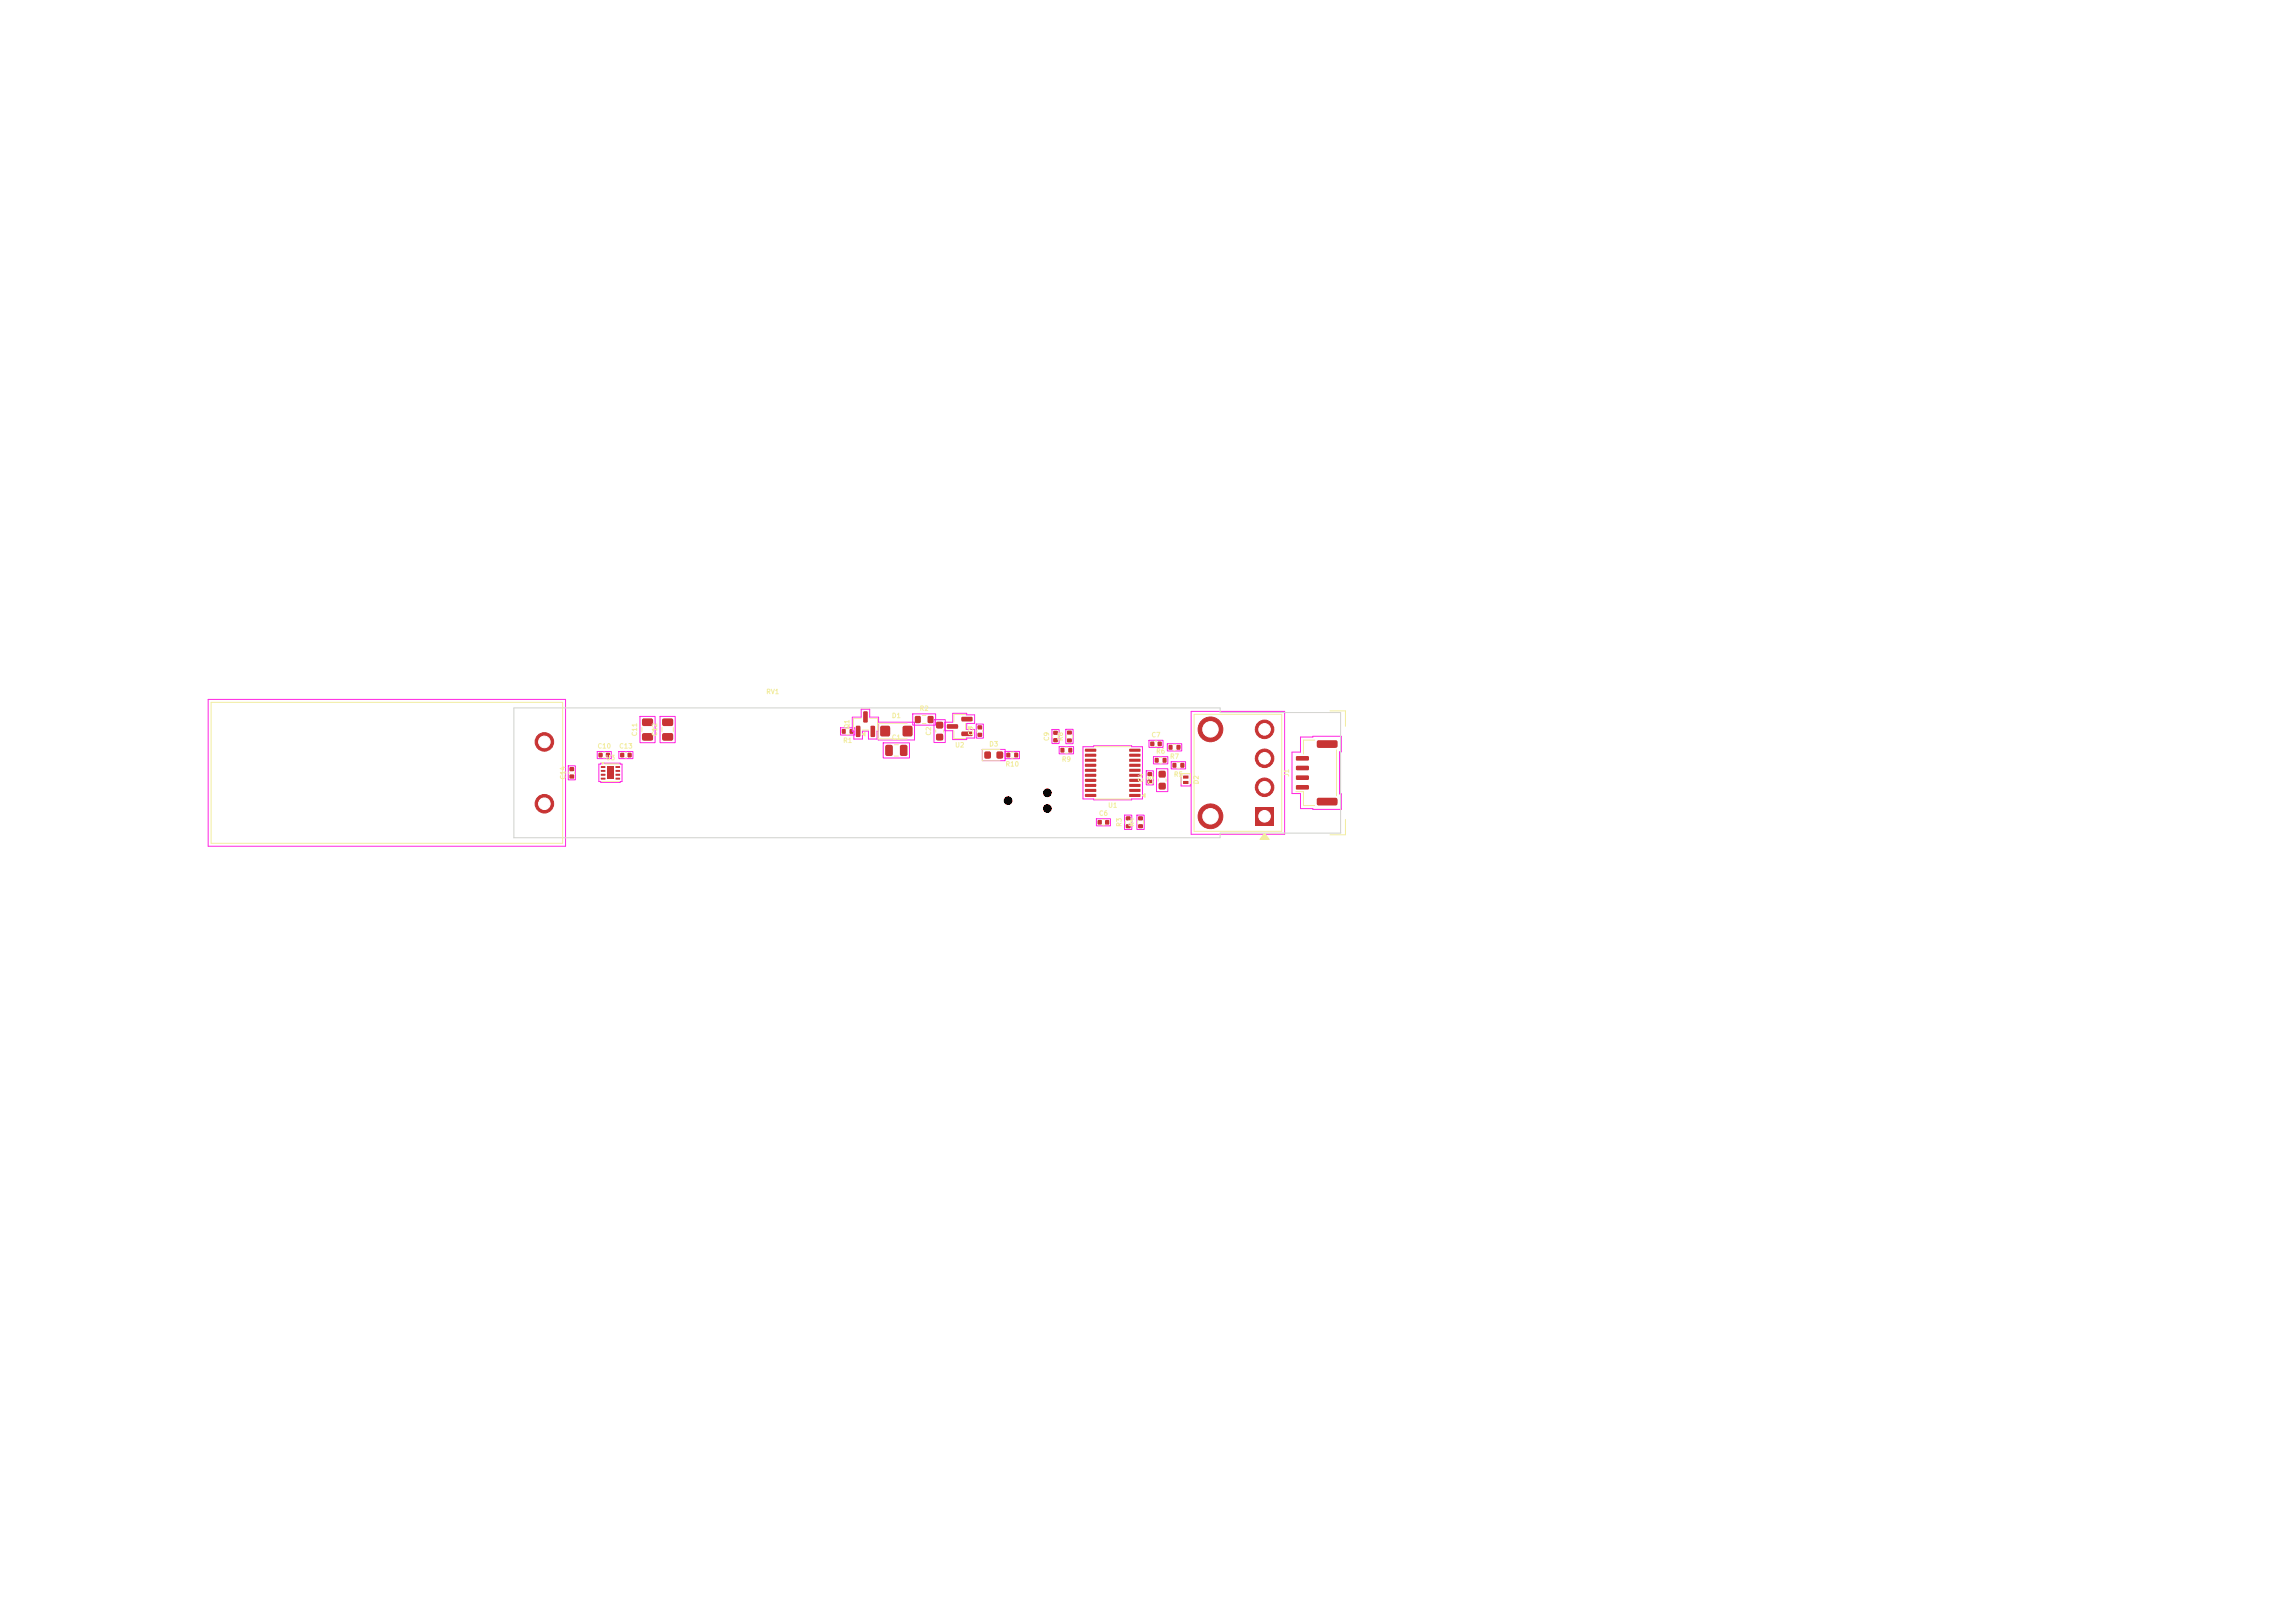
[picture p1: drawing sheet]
<svg xmlns="http://www.w3.org/2000/svg" width="297mm" height="210mm" viewBox="0 0 297 210" stroke-linecap="round" stroke-linejoin="round" font-family="sans-serif">
<defs><g id="words">
<g font-size=".6" fill="#f2eda1">
<text x="99.1" y="90">RV1</text>
<text x="82.6" y="95.3" transform="rotate(-90 82.6 95.3)">C11</text>
<text x="85.2" y="95.3" transform="rotate(-90 85.2 95.3)">C12</text>
<text x="110.1" y="94.4" transform="rotate(-90 110.1 94.4)">Q1</text>
<text x="115.4" y="93.1">D1</text>
<text x="115.4" y="95.9">C1</text>
<text x="119" y="92.1">R2</text>
<text x="120.6" y="95.2" transform="rotate(-90 120.6 95.2)">C2</text>
<text x="126.1" y="95.2" transform="rotate(-90 126.1 95.2)">C3</text>
<text x="135.9" y="95.9" transform="rotate(-90 135.9 95.9)">C9</text>
<text x="137.7" y="95.9" transform="rotate(-90 137.7 95.9)">R8</text>
<text x="149" y="95.5">C7</text>
<text x="73.3" y="100.9" transform="rotate(-90 73.3 100.9)">C14</text>
<text x="77.3" y="97">C10</text>
<text x="78.3" y="98.5">U3</text>
<text x="80.1" y="97">C13</text>
<text x="109.1" y="96.3">R1</text>
<text x="123.5" y="96.9">U2</text>
<text x="128" y="96.7">D3</text>
<text x="130.1" y="99.3">R10</text>
<text x="137.4" y="98.7">R9</text>
<text x="148.1" y="101.3" transform="rotate(-90 148.1 101.3)">C4</text>
<text x="149.4" y="101.6" transform="rotate(-90 149.4 101.6)">C5</text>
<text x="149.6" y="97.7">R6</text>
<text x="151.4" y="98.3">R7</text>
<text x="151.9" y="100.6">R5</text>
<text x="155.3" y="101.5" transform="rotate(-90 155.3 101.5)">D2</text>
<text x="167" y="100.6" transform="rotate(-90 167 100.6)">J1</text>
<text x="142.2" y="105.7">C6</text>
<text x="143.3" y="104.7">U1</text>
<text x="145.3" y="107" transform="rotate(-90 145.3 107)">R3</text>
<text x="146.9" y="107" transform="rotate(-90 146.9 107)">R4</text>
</g>
</g></defs>
<g fill="#c83434">
<path d="M77.8 99.1h.5v.2l-.5 .1z"/>
<path d="M77.8 99.6h.5v.2l-.5 .1z"/>
<path d="M77.8 100.1h.5v.2l-.5 .1z"/>
<path d="M77.8 100.6h.5v.2l-.5 .1z"/>
<path d="M79.7 100.6h.5v.2l-.5 .1z"/>
<path d="M79.7 100.1h.5v.2l-.5 .1z"/>
<path d="M79.7 99.6h.5v.2l-.5 .1z"/>
<path d="M79.7 99.1h.5v.2l-.5 .1z"/>
<path d="M78.5 99.2h.9v1.6h-.9z"/>
<path d="M118.4 92.7h.7v.8h-.7z"/>
<path d="M120.1 92.7h.7v.8h-.7z"/>
<path d="M148.5 100.9h.6v.5h-.6z"/>
<path d="M148.5 99.9h.6v.5h-.6z"/>
<path d="M85.7 94.9h.2h1.1l.1 .2v.6l-.2 .2-1.1-.1-.1-.2z"/>
<path d="M85.7 93h.2h1.1l.1 .2v.6l-.2 .2-1.1-.1-.1-.2z"/>
<path d="M80.3 97.4h.5v.6h-.5z"/>
<path d="M81.2 97.4h.5v.6h-.5z"/>
<path d="M77.5 97.4h.5v.6h-.5z"/>
<path d="M78.4 97.4h.5v.6h-.5z"/>
<path d="M110 94.4h.4v.5h-.4z"/>
<path d="M109 94.4h.4v.5h-.4z"/>
<path d="M150 101.3h.1h.7l.1 .2-.1 .6-.2 .1-.6-.1-.1-.1z"/>
<path d="M150 99.8l.1-.1 .7 .1 .1 .2-.1 .6h-.2h-.6l-.1-.2z"/>
<path d="M148.9 96h.5v.5h-.5z"/>
<path d="M149.8 96h.5v.5h-.5z"/>
<path d="M162.4 104.4h2.4v2.4h-2.4z"/>
</g>
<g fill="#c83434" stroke="#c83434" stroke-width=".13">
<circle cx="163.6" cy="94.4" r="1.2"/>
<circle cx="163.7" cy="98.1" r="1.2"/>
<circle cx="156.6" cy="94.4" r="1.6"/>
<circle cx="156.6" cy="105.6" r="1.6"/>
<circle cx="70.5" cy="104" r="1.2"/>
<circle cx="70.5" cy="96" r="1.2"/>
<circle cx="163.7" cy="101.9" r="1.2"/>
</g>
<g fill="#c83434">
<path d="M146.2 102.8l1.3-.1 .1 .4h-1.4z"/>
<path d="M146.2 102.1h1.3l.1 .3-1.4 .1z"/>
<path d="M146.2 101.5l1.3-.1 .1 .4h-1.4z"/>
<path d="M146.2 100.8h1.3l.1 .3-1.4 .1z"/>
<path d="M146.2 100.2l1.3-.1 .1 .4h-1.4z"/>
<path d="M146.2 99.5h1.3l.1 .3-1.4 .1z"/>
<path d="M146.2 98.9l1.3-.1 .1 .4h-1.4z"/>
<path d="M146.2 98.2h1.3l.1 .3-1.4 .1z"/>
<path d="M146.2 97.6l1.3-.1 .1 .4h-1.4z"/>
<path d="M146.2 96.9h1.3l.1 .3-1.4 .1z"/>
<path d="M140.4 96.9h1.4l.1 .3-1.4 .1z"/>
<path d="M140.4 97.6l1.4-.1 .1 .4h-1.4z"/>
<path d="M140.4 98.2h1.4l.1 .3-1.4 .1z"/>
<path d="M140.4 98.9l1.4-.1 .1 .4h-1.4z"/>
<path d="M140.4 99.5h1.4l.1 .3-1.4 .1z"/>
<path d="M140.4 100.2l1.4-.1 .1 .4h-1.4z"/>
<path d="M140.4 100.8h1.4l.1 .3-1.4 .1z"/>
<path d="M140.4 101.5l1.4-.1 .1 .4h-1.4z"/>
<path d="M140.4 102.1h1.4l.1 .3-1.4 .1z"/>
<path d="M140.4 102.8l1.4-.1 .1 .4h-1.4z"/>
<path d="M142.1 106.1h.5v.6h-.5z"/>
<path d="M143 106.1h.5v.6h-.5z"/>
<path d="M152.3 96.4h.4v.6h-.4z"/>
<path d="M151.3 96.4h.4v.6h-.4z"/>
<path d="M73.7 100.2h.6v.5h-.6z"/>
<path d="M73.7 99.3h.6v.5h-.6z"/>
<path d="M147.3 106.7h.6v.4h-.6z"/>
<path d="M147.3 105.7h.6v.4h-.6z"/>
<path d="M126.5 94.8h.6v.5h-.6z"/>
<path d="M126.5 93.9h.6v.5h-.6z"/>
<path d="M149.5 98.1h.4v.6h-.4z"/>
<path d="M150.5 98.1h.4v.6h-.4z"/>
<path d="M121.2 95l.1-.1 .7 .1 .1 .2-.1 .6h-.2h-.6l-.1-.2z"/>
<path d="M121.2 93.4h.1h.7l.1 .2-.1 .6-.2 .1-.6-.1-.1-.1z"/>
<path d="M124.4 94.7h1.4l.1 .1v.4l-.2 .1-1.2-.1-.1-.1z"/>
<path d="M124.4 92.8h1.4l.1 .1v.4l-.2 .1-1.2-.1-.1-.1z"/>
<path d="M122.6 93.7h1.3l.1 .2v.3l-.1 .1h-1.3l-.1-.1z"/>
<path d="M138.3 96.8h.4v.6h-.4z"/>
<path d="M137.3 96.8h.4v.6h-.4z"/>
<path d="M138.1 95.6h.6v.4h-.6z"/>
<path d="M138.1 94.6h.6v.4h-.6z"/>
<path d="M152.8 98.7h.4v.6h-.4z"/>
<path d="M151.8 98.7h.4v.6h-.4z"/>
<path d="M136.3 95.5h.6v.5h-.6z"/>
<path d="M136.3 94.6h.6v.5h-.6z"/>
<path d="M114 94l.1-.1 1 .1 .1 .2-.1 1-.2 .1-.9-.1-.1-.1z"/>
<path d="M116.9 94l.1-.1 1 .1 .1 .2-.1 1-.2 .1-.9-.1-.1-.1z"/>
<path d="M83.1 94.9h.2h1.1l.1 .2v.6l-.2 .2-1.1-.1-.1-.2z"/>
<path d="M83.1 93h.2h1.1l.1 .2v.6l-.2 .2-1.1-.1-.1-.2z"/>
<path d="M114.6 96.4h.7l.2 .1v1.1l-.1 .2h-.6l-.2-.1-.1-1.1z"/>
<path d="M116.5 96.4h.7l.2 .1v1.1l-.1 .2h-.6l-.2-.1-.1-1.1z"/>
<path d="M145.7 106.7h.6v.4h-.6z"/>
<path d="M145.7 105.7h.6v.4h-.6z"/>
<path d="M110.8 93.9h.4l.1 .1v1.2v.2h-.4l-.1-.1z"/>
<path d="M112.7 93.9h.4l.1 .1v1.2v.2h-.4l-.1-.1z"/>
<path d="M111.7 92.1l.4-.1 .2 .1v1.3l-.1 .1h-.4l-.1-.1z"/>
<path d="M127.4 97.3h.8v.8h-.8z"/>
<path d="M129 97.3h.8v.8h-.8z"/>
<path d="M167.7 101.6h1.6l.1 .1v.4l-.2 .1h-1.4l-.1-.2z"/>
<path d="M167.7 100.4l1.6-.1 .1 .2v.3l-.2 .1h-1.4l-.1-.1z"/>
<path d="M167.7 99.1h1.6l.1 .1v.4l-.2 .1h-1.4l-.1-.2z"/>
<path d="M167.7 97.9l1.6-.1 .1 .2v.3l-.2 .1h-1.4l-.1-.1z"/>
<path d="M170.5 103.3l.1-.1h2.3l.2 .3v.6l-.3 .1h-2.2l-.2-.2z"/>
<path d="M170.5 95.8h.1h2.3l.2 .2v.6l-.3 .2h-2.2l-.2-.3z"/>
<path d="M153.1 100.4h.7v.3h-.7z"/>
<path d="M153.1 101.1h.7v.3h-.7z"/>
<path d="M131.3 97.4h.4v.6h-.4z"/>
<path d="M130.3 97.4h.4v.6h-.4z"/>
</g>
<g fill="none" stroke="#ff26e2" stroke-width=".13">
<path d="M26.9 90.5h46.3v19h-46.3zM73.5 99.1h1v1.8h-1zM77.3 97.2h1.8v1h-1.8zM77.5 98.9h.2v-.1h2.5v.1h.3v2.2h-.3v.2h-2.5v-.2h-.2zM80.1 97.2h1.8v1h-1.8zM82.8 92.7h2v3.4h-2zM85.4 92.7h2v3.4h-2zM108.8 94.2h1.8v.9h-1.8zM110.3 92.8h1.1v-1h1.1v1h1.2v1.8h-.2v1h-1.1v-1h-.8v1h-1.1v-1h-.2zM113.6 93.5h4.7v2.3h-4.7zM114.3 96.1h3.4v2h-3.4zM118.1 92.4h3v1.4h-3z"/>
<path d="M120.9 93.1h1.4v3h-1.4zM123.3 92.3h1.8v.2h1v1.1h-1v.8h1v1.1h-1v.2h-1.8v-1.1h-1v-1.1h1zM126.3 93.7h1v1.8h-1zM127.1 97h3v1.4h-3zM130.1 97.2h1.8v1h-1.8zM136.1 94.4h1v1.8h-1zM137.1 96.6h1.8v.9h-1.8zM137.9 94.4h1v1.8h-1zM140.1 96.6h1.5v-.1h4.8v.1h1.4v6.8h-1.4v.1h-4.8v-.1h-1.5zM148.3 99.7h1v1.9h-1zM148.7 95.8h1.8v.9h-1.8zM149.3 97.9h1.8v.9h-1.8z"/>
<path d="M149.7 99.5h1.4v2.9h-1.4zM151.1 96.2h1.8v1h-1.8zM151.6 98.6h1.8v.9h-1.8zM154.1 92.1h12.2v15.9h-12.2zM168.3 95.4h1.6v-.1h3.7v2h-.3v5.4h.3v2h-3.7v-.1h-1.6v-1.9h-1.1v-5.4h1.1zM141.9 105.9h1.8v1h-1.8zM145.5 105.5h1v1.8h-1zM147.1 105.5h1v1.8h-1zM152.8 100.1h1.2v1.6h-1.2z"/>
</g>
<path d="M66.5 91.6h91.4v.6h15.6v15.6h-15.6v.6h-91.4z" fill="none" stroke="#d0d2cd" stroke-width=".13"/>
<path d="M77.9 98.7h.2l-.1 .2zM78.3 98.9h1.8M77.9 101.1h2.2" fill="none" stroke="#f2eda1" stroke-width=".13"/>
<path d="M77.9 98.7h.2l-.1 .2z" fill="#f2eda1"/>
<g fill="none" stroke="#f2eda1" stroke-width=".13">
<path d="M27.3 90.9h45.5v18.2h-45.5zM78.1 97.3h.2M78.1 98.1h.2M80.9 97.3h.2M80.9 98.1h.2M85.7 94.1v.6M87.1 94.1v.6M109.5 94.3h.4M109.5 95h.4M119.4 92.6h.4M119.4 93.6h.4M149.5 95.9h.2"/>
<path d="M149.5 96.6h.2M154.5 92.4h11.4v15.2h-11.4zM172.1 92h2v2M148.4 100.5v.3M149.2 100.5v.3M149.9 100.8v.3M150.9 100.8v.3M163.6 107.8l.7 .8h-1.3zM174.1 106v2h-2"/>
</g>
<path d="M163.6 107.8l.7 .8h-1.3z" fill="#f2eda1"/>
<path d="M141.7 96.6h4.6M141.7 103.4h4.6M147.9 102.9l.3-.2v.5z" fill="none" stroke="#f2eda1" stroke-width=".13"/>
<path d="M147.9 102.9l.3-.2v.5z" fill="#f2eda1"/>
<g fill="none" stroke="#f2eda1" stroke-width=".13">
<path d="M73.6 99.9v.2M74.4 99.9v.2M121.1 94.5v.2M122.1 94.5v.2M123.4 94.6v1l1.6-.1M125 92.5l-1.6-.1v1M125 93.6v.8M125.3 94.1h.4l-.2 .3zM126.4 94.5v.2M127.2 94.5v.2M150 98h.4M150 98.8h.4"/>
<path d="M151.8 96.3h.4M151.8 97.1h.4M142.7 106h.2M142.7 106.8h.2M147.2 106.2v.4M148 106.2v.4"/>
</g>
<path d="M125.3 94.1h.4l-.2 .3z" fill="#f2eda1"/>
<g fill="none" stroke="#f2eda1" stroke-width=".13">
<path d="M83.1 94.1v.6M84.5 94.1v.6M111.4 92.9h-1l.1 1.6M111.6 94.5h.8M111.6 95l.3-.2v.4zM112.6 92.9h1l-.1 1.6M115.7 96.4h.6M115.7 97.8h.6M117.4 93.6h-3.8v2h3.8M136.2 95.2v.2M137 95.2v.2M137.8 96.7h.4"/>
<path d="M137.8 97.5h.4M138 95.1v.4M138.8 95.1v.4M152.3 98.6h.4M152.3 99.4h.4M145.6 106.2v.4M146.4 106.2v.4"/>
</g>
<path d="M111.6 95l.3-.2v.4z" fill="#f2eda1"/>
<path d="M129.4 97h-2.3v1.4h2.3M130.8 97.3h.4M130.8 98.1h.4M170.1 95.8h-1.4v1.8M173 97v6M152.8 101.4v-1.3h1.3v1.3M167.7 102.4h1v1.8h1.4" fill="none" stroke="#f2eda1" stroke-width=".13"/>
<g fill="#fff" stroke="#fff" stroke-width=".13">
<circle cx="163.6" cy="105.6" r=".75"/>
<circle cx="163.7" cy="94.4" r=".75"/>
<circle cx="163.7" cy="98.1" r=".75"/>
<circle cx="156.6" cy="94.4" r="1"/>
<circle cx="156.6" cy="105.6" r="1"/>
<circle cx="70.4" cy="104" r=".75"/>
<circle cx="70.4" cy="96" r=".75"/>
<circle cx="163.7" cy="101.9" r=".75"/>
</g>
<g fill="#000" stroke="#000" stroke-width=".13">
<circle cx="130.5" cy="103.6" r=".5"/>
<circle cx="135.5" cy="102.6" r=".5"/>
<circle cx="135.5" cy="104.6" r=".5"/>
</g>
<use href="#words"/>
</svg>
